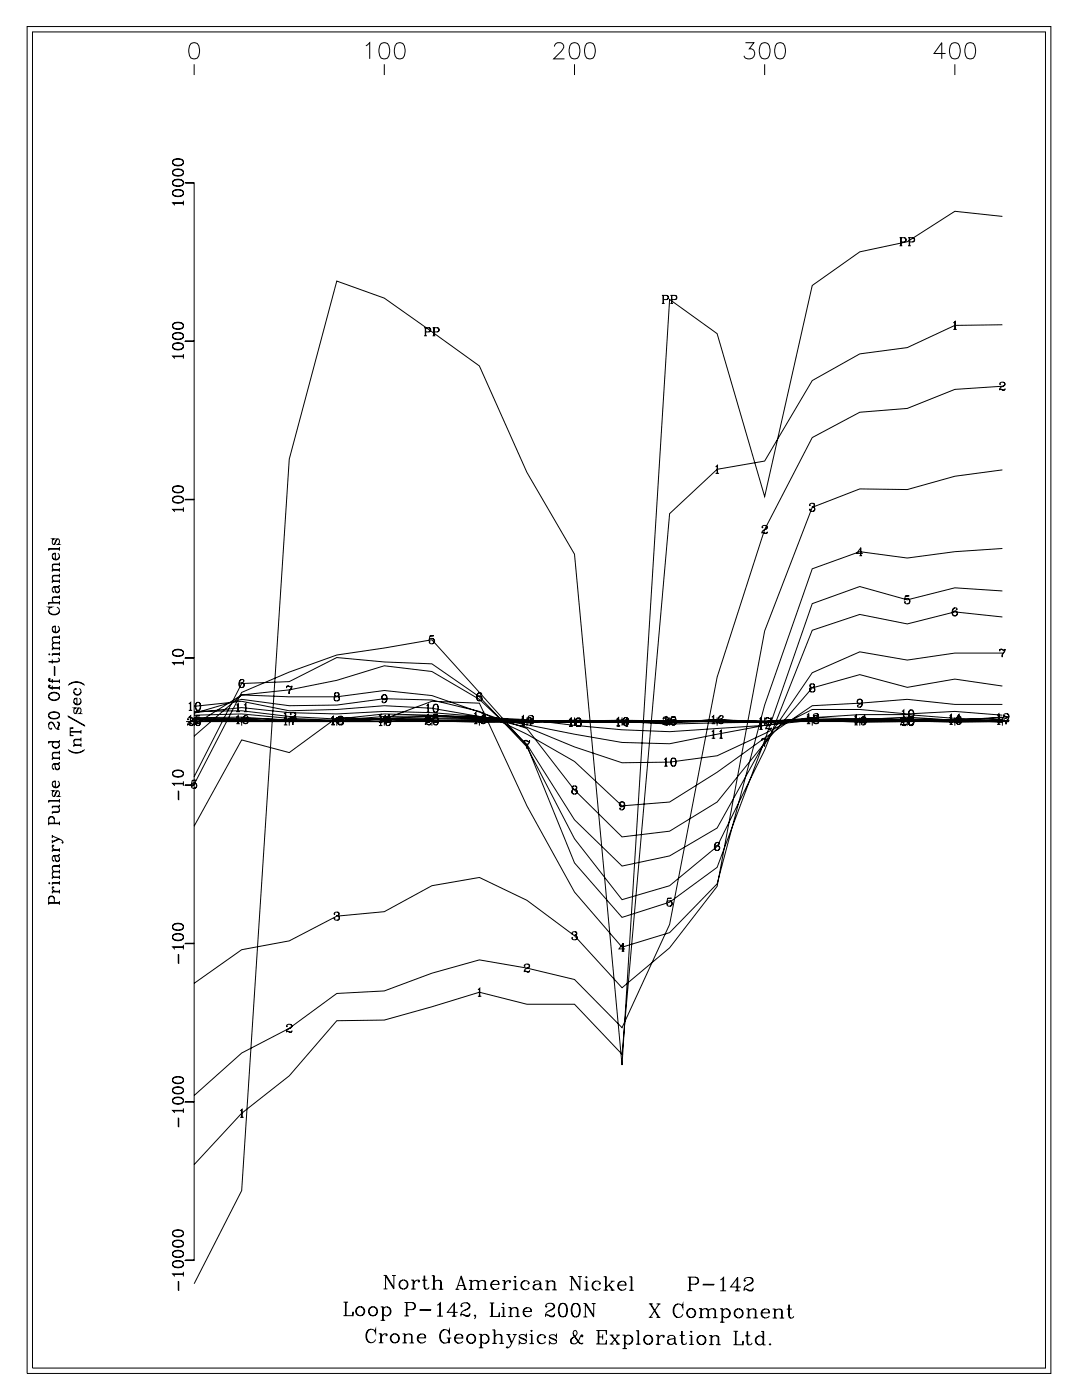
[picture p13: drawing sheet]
<svg xmlns="http://www.w3.org/2000/svg" width="215mm" height="279mm" viewBox="0 0 215 279" stroke-linecap="round" stroke-linejoin="round" font-family="sans-serif">
<g fill="none" stroke="#000" stroke-width=".2">
<path d="M5.4 5.3h204v268.5h-204zM6.5 6.4h201.9v266.3h-201.9zM38.1 8.7a1.05 1.05 0 0 1 1.5 .4 2.68 2.68 0 0 1-.3 2.5 1.06 1.06 0 0 1-1.5-.5 2.68 2.68 0 0 1 .3-2.4zM38.7 12.8v2.2M72.9 9.1l.8-.6v3.2M76 8.7a1.05 1.05 0 0 1 1.5 .4 2.71 2.71 0 0 1-.3 2.5 1.05 1.05 0 0 1-1.5-.5 2.63 2.63 0 0 1 .3-2.4zM76.6 12.8v2.2M79.1 8.7a1.05 1.05 0 0 1 1.5 .4 2.68 2.68 0 0 1-.3 2.5 1.06 1.06 0 0 1-1.6-.5 2.69 2.69 0 0 1 .4-2.4zM110.5 9.3a.83 .83 0 0 1 .6-.8h.6a.79 .79 0 0 1 .5 1.2l-1.8 2h2.1M113.9 8.7a1.05 1.05 0 0 1 1.5 .4 2.7 2.7 0 0 1-.3 2.5 1.06 1.06 0 0 1-1.5-.5 2.68 2.68 0 0 1 .3-2.4zM114.5 12.8v2.2M116.9 8.7a1.05 1.05 0 0 1 1.6 .4 2.63 2.63 0 0 1-.3 2.5 1.05 1.05 0 0 1-1.6-.5 2.71 2.71 0 0 1 .3-2.4z"/>
<path d="M148.6 8.5h1.6l-.9 1.2a1.04 1.04 0 0 1 1.1 1.2 1.04 1.04 0 0 1-1.4 .8l-.4-.1-.3-.5M151.8 8.7a1.05 1.05 0 0 1 1.5 .4 2.68 2.68 0 0 1-.3 2.5 1.05 1.05 0 0 1-1.5-.5 2.65 2.65 0 0 1 .3-2.4zM152.4 12.8v2.2M154.9 8.7a1.05 1.05 0 0 1 1.5 .4 2.69 2.69 0 0 1-.3 2.5 1.06 1.06 0 0 1-1.6-.5 2.68 2.68 0 0 1 .4-2.4zM188.5 10.7h-2.3l1.5-2.2v3.2M189.7 8.7a1.04 1.04 0 0 1 1.5 .4 2.63 2.63 0 0 1-.3 2.5 1.05 1.05 0 0 1-1.5-.5 2.68 2.68 0 0 1 .3-2.4zM190.3 12.8v2.2M192.8 8.7a1.05 1.05 0 0 1 1.5 .4 2.74 2.74 0 0 1-.3 2.5 1.06 1.06 0 0 1-1.6-.5 2.65 2.65 0 0 1 .4-2.4zM34.4 38.6a.97 .97 0 0 0 1.2 .6l.5-.1a.67 .67 0 0 0 .5-.6 .67 .67 0 0 0-.5-.6 1.81 1.81 0 0 0-1.6 .2 .58 .58 0 0 0 .3 .9 1.27 1.27 0 0 0 1.7-.4M34.4 38.4a1.36 1.36 0 0 1 2.1 0M34.4 36.5a1.17 1.17 0 0 0 1.7 .5 .66 .66 0 0 0 .5-.6 .66 .66 0 0 0-.5-.6 1.74 1.74 0 0 0-1.6 .2 .58 .58 0 0 0 .3 .9 1.26 1.26 0 0 0 1.7-.4M34.4 36.3a1.38 1.38 0 0 1 2.1 0"/>
<path d="M34.4 34.5a.97 .97 0 0 0 1.2 .6l.5-.1a.67 .67 0 0 0 .5-.6 .67 .67 0 0 0-.5-.6 1.8 1.8 0 0 0-1.6 .2 .58 .58 0 0 0 .3 .9 1.27 1.27 0 0 0 1.7-.4M34.4 34.3a1.36 1.36 0 0 1 2.1 0M34.4 32.4a1.17 1.17 0 0 0 1.7 .6 .66 .66 0 0 0 .5-.7 .66 .66 0 0 0-.5-.6 1.74 1.74 0 0 0-1.6 .2 .58 .58 0 0 0 .3 1 1.26 1.26 0 0 0 1.7-.5M34.4 32.2a1.36 1.36 0 0 1 2.1 0M36.9 36.4l1.7 .1zM37.1 36.4h1.6v214.8h-1.6M34.5 40.5h2M36.5 40.4h-2.1l.4 .5M36.5 40v.9M131.9 58.9h.9l.4 .3-.1 .4-.9 .1M132.1 58.9v1.6M132.2 58.9v1.6"/>
<path d="M132.8 58.9l.3 .3v.4l-.3 .1M133.6 58.9h.9a.42 .42 0 0 1 .4 .4 .42 .42 0 0 1-.4 .4h-.6M133.8 58.9v1.6M133.9 58.9v1.6M134.5 58.9l.3 .3v.4l-.3 .1M179.3 47.4h.9l.4 .3a.43 .43 0 0 1-.4 .5h-.6M179.3 49h.5M179.5 47.4v1.6M179.6 47.4v1.6M180.2 47.4l.3 .3-.1 .4-.2 .1M181 47.4h.9l.4 .3a.43 .43 0 0 1-.4 .5h-.6M181 49h.5"/>
<path d="M181.2 47.4v1.6M181.3 47.4v1.6M181.9 47.4l.3 .3-.1 .4-.2 .1M199.8 43.1l-9.5-1-9.5 6.1-9.5 2-9.4 6.7-9.5 42.1-9.5-32.5-9.4-6.8-9.5 152.6-9.5-101.8-9.5-16.3-9.5-21.3-18.9-13.5-9.5-3.4-9.5 35.5-9.4 145.8-9.5 18.6M34.4 69.1a1.17 1.17 0 0 0 1.7 .5 .66 .66 0 0 0 .5-.6 .66 .66 0 0 0-.5-.6 1.8 1.8 0 0 0-1.6 .2 .58 .58 0 0 0 .3 .9 1.27 1.27 0 0 0 1.7-.4M34.4 68.9a1.36 1.36 0 0 1 2.1 0M34.4 67.1a.97 .97 0 0 0 1.2 .6l.5-.1a.66 .66 0 0 0 .5-.6 .66 .66 0 0 0-.5-.6 1.74 1.74 0 0 0-1.6 .2 .57 .57 0 0 0 .3 .9 1.26 1.26 0 0 0 1.7-.4M34.4 66.9a1.38 1.38 0 0 1 2.1 0M34.4 65a1.17 1.17 0 0 0 1.7 .5 .66 .66 0 0 0 .5-.6 .66 .66 0 0 0-.5-.6 1.83 1.83 0 0 0-1.6 .2 .58 .58 0 0 0 .3 1 1.26 1.26 0 0 0 1.7-.5M34.4 64.8a1.36 1.36 0 0 1 2.1 0M34.5 71.1h2M36.5 71h-2.1l.4 .5"/>
<path d="M36.5 70.6v.9M36.9 68h1.7zM84.5 65.3h1a.42 .42 0 0 1 .4 .4 .42 .42 0 0 1-.4 .5h-.7M84.5 66.9h.6M84.8 65.3v1.6M85.5 65.3l.3 .3-.1 .4-.2 .2M86.2 65.3h.9a.42 .42 0 0 1 .4 .4 .42 .42 0 0 1-.4 .5h-.6M86.2 66.9h.6M86.4 65.3v1.6M86.5 65.3v1.6M87.1 65.3l.3 .3v.4l-.3 .2M131.9 60.5h.6"/>
<path d="M133.6 60.5h.5M190 64.4l.4-.3v1.6M190 65.7h.7M190.3 64.1v1.6M199.3 76.5l.1 .1h-.2a.55 .55 0 0 1 .6-.4 .55 .55 0 0 1 .5 .4l-.3 .4a.78 .78 0 0 0-.8 .8M199.8 64.7l-9.5 .2-9.5 4.4-9.5 1.2-9.4 5.4-9.5 16-9.5 1.6-9.4 8.9-9.5 107.7-9.5-9.9h-9.5l-9.5-2.4-9.4 2.9-9.5 2.6-9.5 .2-9.5 10.9-9.4 7.5-9.5 10.2M199.8 77l-9.5 .6-9.5 3.8-9.5 .8-9.4 5-9.5 18.3-9.5 29.5-9.4 49.2-9.5 20.6-9.5-9.6-9.5-2.2-9.5-1.7-9.4 2.7-9.5 3.5-9.5 .5-9.5 7-9.4 4.9-9.5 8.5M199.9 76.2l.3 .1v.3l-.6 .5M200.3 77.6l-.2 .1-.9-.1M200.3 77.4l-.1 .4-.7-.2M34.4 99.7a1.17 1.17 0 0 0 1.7 .5 .66 .66 0 0 0 .5-.6 .66 .66 0 0 0-.5-.6 1.72 1.72 0 0 0-1.6 .2 .58 .58 0 0 0 .3 .9 1.26 1.26 0 0 0 1.7-.4M34.4 99.5a1.38 1.38 0 0 1 2.1 0"/>
<path d="M34.4 97.6a.97 .97 0 0 0 1.2 .6l.5-.1a.67 .67 0 0 0 .5-.6 .67 .67 0 0 0-.5-.6 1.83 1.83 0 0 0-1.6 .2 .58 .58 0 0 0 .3 .9 1.26 1.26 0 0 0 1.7-.4M34.4 97.4a1.36 1.36 0 0 1 2.1 0M36.9 99.5l1.7 .1zM142.6 93l.4-.3v1.6M142.6 94.3h.7M142.9 92.8v1.5M199.8 93.7l-9.5 1.2-9.5 2.7-9.5-.1-9.4 3.6-9.5 24.7-9.5 50.9-9.4 12.2-9.5 8-9.5-10.4-9.5-7-9.5-4.6-9.4 1.6-9.5 5.2-9.5 .9-9.5 4.9-9.4 1.8-9.5 6.7M9.7 109.5h2.1M10.4 111a.75 .75 0 0 0 .7 .5 .75 .75 0 0 0 .7-.5M10.4 115.9h1.4M10.4 113.6h1.4M10.8 117l.3 1 .4 .2a.65 .65 0 0 0 0-1.2"/>
<path d="M11 117.7a.42 .42 0 0 0 .4 .4 .42 .42 0 0 0 .4-.4M11 110.4l-.5 .1M11.4 107.4l-.5 1h-.4a.7 .7 0 0 1 .1-.9l.2-.1h-.4l.2 .1M11.5 110.3a.72 .72 0 0 1 .2 1.1 .72 .72 0 0 1-1.1 0 .72 .72 0 0 1 .2-1.1h.2v1.2M11.6 108.4l.2 .1h-.4l.2-.1a.69 .69 0 0 0 .1-.9l-.4-.1-.6 1.1M11.8 119h-1.1a.65 .65 0 0 0 0 1.1M11.8 119.1h-1.1l-.3 .3M11.8 116.7l-.3 .2h-.7l-.3 .2a.7 .7 0 0 0 .1 .9v-.1M11.8 116.6l-.3 .4h-.9M11.8 114.7h-1.1a.65 .65 0 0 0 0 1.1M11.8 114.8h-1.1l-.3 .3M11.8 112.4h-1.1a.66 .66 0 0 0 0 1.1"/>
<path d="M11.8 112.5h-1.1l-.3 .3M11.8 109v.8M11.8 112.1v.7M11.8 113.2v.8M11.8 114.4v.7M11.8 115.5v.7M11.8 118.7v.7M11.8 119.8v.7M11.8 113.5h-1.4v.5M11.8 115.8h-1.4v.4M11.8 109.3h-2.1v.5M34.5 101.6h2"/>
<path d="M36.5 101.5h-2.1l.4 .5M36.5 101.1v.9M151.9 105l.1 .1h-.1a.55 .55 0 0 1 .5-.4 .55 .55 0 0 1 .5 .5l-.3 .3a.79 .79 0 0 0-.7 .8M152.6 104.7l.2 .2 .1 .3-.7 .5M152.9 106.1l-.2 .2-.8-.1M152.9 106l-.1 .3-.7-.2M161.4 100.6v.2l-.1-.2 .2-.2a.6 .6 0 0 1 .8 .1v.4l-.5 .1M162 100.3l.3 .2-.1 .4-.2 .1 .2 .1a.45 .45 0 0 1 .2 .5 .45 .45 0 0 1-.4 .3l-.5-.1-.2-.2 .1-.1v.1M162.3 101.2v.4l-.3 .3M171.3 110.8h.5M171.5 109.3v1.5M172 110.3h-1.3l.9-1.1v1.6"/>
<path d="M180.4 118.8h.8h-.8l-.1 .7a.57 .57 0 0 1 .9-.2 .57 .57 0 0 1 0 .9 .57 .57 0 0 1-.9-.2h.1v.1M180.9 119.3l.2 .1a.57 .57 0 0 1-.2 1M199.8 109.3l-9.5 .7-9.5 1.2-9.5-1.2-9.4 3.4-9.5 27.1-9.5 35.7-9.4 9.7-9.5 2.9-9.5-11-9.5-17.2-9.5-20.4-9.4-.4-9.5 3.5-9.5-.2-9.5 6.9-9.4-2.5-9.5 17.2M199.8 117.8l-9.5-.6-9.5 2.4-9.5-2.7-9.4 3.4-9.5 27.3-9.5 25.3-9.4 6.9-9.5 3.1-9.5-10.9-9.5-23.4-18.9-21.1-9.5 1.7-9.5 1.4-9.5 3.4-9.4 4-9.5 18.3M9.7 138.9a1.11 1.11 0 0 0 1.2 .7 1.11 1.11 0 0 0 .9-.9 1.11 1.11 0 0 0-1.1-.7 1.11 1.11 0 0 0-1 .9 1.23 1.23 0 0 0 2.1 0M9.7 138.7a1.23 1.23 0 0 1 2.1 0M9.7 136.9l.3 .2h1.8M9.7 135.5l.3 .2h1.8M9.7 130.4h.2l-.1 .1zM9.7 121.8a1.21 1.21 0 0 0 2.1 0M9.7 120.2h2.1M9.8 136.7l.1 .1 .1-.1h-.3l.1 .4 .2 .1h1.8"/>
<path d="M9.8 135.3h.2l-.1-.1-.2 .1 .1 .4 .2 .1h1.8M10.4 125.5a.75 .75 0 0 0 .7 .5 .75 .75 0 0 0 .7-.5M10.4 131.4v.9M10.4 135.3v.9M10.4 136.7v.8M10.4 130.4h1.4M10.4 129.3h1.4M10.8 132.9l.1 1.7zM11 124.9l-.5 .1M11.3 121a.79 .79 0 0 1 .5 .9 .79 .79 0 0 1-.8 .6 .94 .94 0 0 1-1-.2 .94 .94 0 0 1-.2-1l.2-.2-.3-.1h.6l-.3 .1M11.5 131.1a.43 .43 0 0 1 .2 .8l-2 .1M11.5 124.8a.71 .71 0 0 1 .2 1.1 .71 .71 0 0 1-1.1 0 .71 .71 0 0 1 .2-1.1h.2v1.2"/>
<path d="M11.8 131.7l-.4 .2h-1.7M11.8 128.1h-1.1a.66 .66 0 0 0 0 1.1M11.8 128.2h-1.1l-.3 .3M11.8 127h-1.1a.65 .65 0 0 0 0 1.1M11.8 127h-1.1l-.3 .4M11.8 126.6v.8M11.8 127.8v.7M11.8 128.9v.7M11.8 130v.7M11.8 135.4v.8M11.8 136.8v.7M11.8 129.2h-1.4v.4"/>
<path d="M11.8 130.3h-1.4v.4M11.8 120.1h-2.1v.4M13.6 136.6a2.2 2.2 0 0 1 3.3 0M13.8 136.4l.4-.2a2.63 2.63 0 0 1 2.5 .2M14.7 139.9a.75 .75 0 0 0 .7 .5 .75 .75 0 0 0 .7-.5M14.7 137.9a.75 .75 0 0 0 .7 .6 .75 .75 0 0 0 .7-.6M15.3 139.3l-.5 .1M15.8 139.2a.71 .71 0 0 1 .2 1 .71 .71 0 0 1-1.1 0 .71 .71 0 0 1 .2-1h.2v1.2M15.8 137.2a.72 .72 0 0 1 .2 1.1 .72 .72 0 0 1-1.1 0 .72 .72 0 0 1 .2-1.1v.2l-.1-.1M34.4 130.2a.97 .97 0 0 0 1.2 .6l.5-.1a.66 .66 0 0 0 .5-.6 .66 .66 0 0 0-.5-.6 1.74 1.74 0 0 0-1.6 .2 .57 .57 0 0 0 .3 .9 1.26 1.26 0 0 0 1.7-.4M34.4 130a1.38 1.38 0 0 1 2.1 0M34.5 132.2h2"/>
<path d="M36.5 132.1h-2.1l.4 .5M36.5 131.7v.9M36.9 131.1l1.7 .1zM39.4 140a.92 .92 0 0 0 0 1.6h.1a.94 .94 0 0 0 0-1.6h-.1a1.04 1.04 0 0 0 0 1.6M39.5 140a1.04 1.04 0 0 1 0 1.6M48.2 135.4a.97 .97 0 0 0-.1 1.6M48.2 136l.4 .5v.3l-.4 .2M48.6 135.7v.1v-.1a.56 .56 0 0 0-.7-.2 .56 .56 0 0 0-.3 .6v.5a.52 .52 0 0 0 .6 .5 .52 .52 0 0 0 .5-.6 .52 .52 0 0 0-.8-.4l-.2 .4M57.1 137l.2-.3 .6 .2 .3-.2-.1 .5a1.29 1.29 0 0 0-.5 1.1M57.1 136.7v.5M57.2 136.8h.3l.4 .1M58.1 137.2a1.15 1.15 0 0 0-.5 1.1"/>
<path d="M67 138.1l-.3 .1v.3a.56 .56 0 0 0 .9 0v-.2a.55 .55 0 0 0-.8-.1l-.1 .3 .3 .3M67 138.8l-.4 .3a.53 .53 0 0 0 .6 .6 .53 .53 0 0 0 .3-.8l-.2-.1M67 138.8l-.3 .3v.4l.3 .2M67.3 138.1l.2 .2-.1 .4-.1 .1M67.3 138.8l.3 .3v.3l-.3 .3M76.5 138.5l-.4 .4 .1 .3 .3 .3M76.7 138.5a.97 .97 0 0 1-.1 1.6M77.1 139a.51 .51 0 0 1-.7 .4 .51 .51 0 0 1-.3-.8 .51 .51 0 0 1 .8-.1 .87 .87 0 0 1 .3 1 .87 .87 0 0 1-.8 .6l-.3-.3 .1-.1v.1M85.7 126.8l.7-.1h-.7l-.2 .8a.57 .57 0 0 1 .9-.2 .57 .57 0 0 1 0 .9 .57 .57 0 0 1-.9-.3h.1v.1M86.1 127.3h.2a.56 .56 0 0 1 .2 .6 .56 .56 0 0 1-.4 .4M95.5 138.1a.97 .97 0 0 0 0 1.6M95.6 138.7l.4 .5-.1 .3-.3 .2"/>
<path d="M95.9 138.3v.2l.1-.2a.56 .56 0 0 0-.7-.2 .56 .56 0 0 0-.3 .7v.4a.52 .52 0 0 0 .6 .6 .52 .52 0 0 0 .4-.7 .52 .52 0 0 0-.7-.3l-.2 .4M161.7 136.3l-.2 .1-.1 .4a.53 .53 0 0 0 .9 0v-.4l-.6-.1a.39 .39 0 0 0-.1 .6l.1 .1M161.7 137l-.4 .3a.54 .54 0 0 0 .6 .6 .54 .54 0 0 0 .5-.6l-.4-.3M161.7 137l-.3 .3 .1 .5 .2 .1M162 136.3a.39 .39 0 0 1 .2 .6l-.2 .1M162 137l.3 .3v.5l-.3 .1M171.3 139.4l-.4 .4 .1 .3 .3 .2M171.4 139.4a.97 .97 0 0 1-.1 1.6M171.8 139.9a.52 .52 0 0 1-.7 .4 .52 .52 0 0 1-.2-.8 .52 .52 0 0 1 .8-.1 .88 .88 0 0 1 .2 1 .88 .88 0 0 1-.8 .6l-.2-.3 .1-.1v.1M190.3 121.2a.97 .97 0 0 0-.1 1.6M190.4 121.8h.1a.51 .51 0 0 1 .3 .6 .51 .51 0 0 1-.4 .4M190.7 121.4v.1l.1-.1a.51 .51 0 0 0-.5-.2 .51 .51 0 0 0-.5 .3 .84 .84 0 0 0 .4 1.3 .5 .5 0 0 0 .6-.4 .5 .5 0 0 0-.4-.6 .5 .5 0 0 0-.6 .4"/>
<path d="M199.2 129.7l.3-.3 .5 .2 .3-.2-.1 .4a1.31 1.31 0 0 0-.4 1.2M199.2 129.4v.4M199.3 129.5h.3l.4 .1M199.8 123l-9.5-1-9.5 2.4-9.5-1.9-9.4 3.1-9.5 23.9-9.5 19.2-9.4 7.8-9.5 2.8-9.5-12.1-9.5-18.3-9.5-10-9.4-6.6-9.5-.4-9.5-.8-9.5 4.8-9.4 .3-9.5 18.6M199.8 130.2h-9.5l-9.5 1.4-9.5-1.7-9.4 4.2-9.5 13.9-9.5 17-9.4 5.6-9.5 2-9.5-9.2-9.5-15-9.5-9-9.4-5.6-9.5-1.1-9.5 2.9-9.5 1.9-9.4 1-9.5 8.2M199.8 136.7l-9.5-1.3-9.5 1.6-9.5-2.5-9.4 2.6-9.5 11-9.5 11.8-9.4 5.8-9.5 1.1-9.5-9.3-9.5-12.3-18.9-6.6-9.5-1-9.5 1.3h-9.5l-9.4-.4-9.5 6M200.2 129.8a1.15 1.15 0 0 0-.5 1.2M9.7 144.4l.1-.2a.47 .47 0 0 1 .7-.1l.4 .7M9.7 142.7a.96 .96 0 0 0 1.2 .6l.5-.1a.66 .66 0 0 0 .5-.6 .66 .66 0 0 0-.5-.6 1.74 1.74 0 0 0-1.6 .2 .58 .58 0 0 0 .3 .9 1.26 1.26 0 0 0 1.7-.4M9.7 142.5a1.38 1.38 0 0 1 2.1 0M9.7 159.7h2.1M10.1 145.2h.1v.2a.73 .73 0 0 1-.5-.8 .73 .73 0 0 1 .6-.7l.4 .4a1.06 1.06 0 0 0 1.1 1.1"/>
<path d="M10.4 156.4a.75 .75 0 0 0 .7 .5 .75 .75 0 0 0 .7-.5M10.4 148.5a.75 .75 0 0 0 .7 .5 .75 .75 0 0 0 .7-.5M10.4 151.2h1.4M10.7 147.9a.68 .68 0 0 0-.1 1 .68 .68 0 0 0 1 0 .68 .68 0 0 0-.1-1M10.8 152.3l.3 1 .4 .1a.65 .65 0 0 0 0-1.1M11 155.8l-.5 .1M11 153a.42 .42 0 0 0 .4 .3 .42 .42 0 0 0 .4-.3M11.3 143.9l.5 .2v.4l-.3 .5M11.4 157.6l-.5 1h-.4a.7 .7 0 0 1 .1-.9l.2-.1h-.4l.2 .1M11.5 155.7a.72 .72 0 0 1 .2 1.1 .72 .72 0 0 1-1.1 0 .72 .72 0 0 1 .2-1.1h.2v1.2M11.5 143.9l.2 .3-.2 .8 .1 .4M11.6 158.6l.2 .1h-.4l.4-.4v-.4l-.2-.3h-.3l-.6 1.1"/>
<path d="M11.8 152l-.3 .2-.9 .1a.69 .69 0 0 0 0 1v-.1M11.8 151.9l-.1 .3-.2 .1h-.9M11.8 150h-1.1a.66 .66 0 0 0 0 1.1M11.8 150.1h-1.1l-.3 .3M11.8 147.5v.4h-2.1M11.8 149.6v.8M11.8 150.8v.7M11.8 159.3v.7M11.8 151.1h-1.4v.4M11.8 159.6h-2.1v.4M11.8 147.8h-2.1v.4M13.6 149.4a2.21 2.21 0 0 0 3.3 0"/>
<path d="M13.6 142.7l3.3 2zM13.8 149.6l.4 .2a2.64 2.64 0 0 0 2.5-.2M14 145.2l.6-.1h-.6v1.5h.6l-.6-.1M14 145.9h2.1M14 145.8h2.1M14.7 148.6h1.4M15.7 141.1l-.6 1.1h-.2l-.2-.3 .1-.6 .3-.2h-.4l.2 .1M15.9 142.1l.2 .1h-.4l.4-.4v-.4l-.2-.3h-.3l-.6 1.1M16.1 147.4h-1.1a.65 .65 0 0 0 0 1.1M16.1 147.4h-1.1l-.3 .4M16.1 148.5h-1.4v.4M16.1 145.5v.7"/>
<path d="M16.1 147v.8M16.1 148.2v.7M34.4 154.3a.97 .97 0 0 0 1.2 .6l.5-.1a.66 .66 0 0 0 .5-.6 .66 .66 0 0 0-.5-.6 1.72 1.72 0 0 0-1.6 .2 .57 .57 0 0 0 .3 .9 1.27 1.27 0 0 0 1.7-.4M34.4 154.1a1.38 1.38 0 0 1 2.1 0M34.5 156.2h2M35.5 157.7l.1 1.7zM36.5 156.1h-2.1l.4 .5M36.5 155.7v.9M36.9 156.4l1.7 .1zM37.1 143.8h2.4M37.5 143.3v.1h-.1a.55 .55 0 0 1 .6-.4 .55 .55 0 0 1 .5 .5l-.3 .3a.79 .79 0 0 0-.8 .8M37.6 140.3l.4-.3v1.6"/>
<path d="M37.6 142.9l.4-.3v1.6M37.6 141.6h.7M37.6 144.2h.7M37.9 140.1v1.5M37.9 142.7v1.5M38.1 143l.2 .2 .1 .3-.6 .4M38.3 155.6l.8-.1h-.8l-.1 .8a.58 .58 0 0 1 .8-.2 .58 .58 0 0 1 0 .9 .58 .58 0 0 1-.8-.2v-.1v.1M38.5 144.4l-.3 .2-.8-.1M38.5 144.2l-.2 .4-.7-.2M38.7 143.8h161.1M38.7 140.8l9.5-1 9.4 1.9 9.5-.3 9.5-.7 9.5 .5 9.4 1.6 9.5 2.2 9.5 3.9 9.5 3.1 9.5-.1 9.4-1.3 9.5-4.4 9.5-4.8h9.4l9.5 .9 9.5-.5 9.5 .8M38.7 142l9.5-1 9.4 1 9.5 .3 9.5-.5 9.5 .2 9.4 .8 28.5 5.2 9.5 .2 18.9-3.6a124.9 124.9 0 0 1 37.9-1.4l9.5 .2"/>
<path d="M38.7 141.8l9.5-.1 9.4 1.1 9.5 .5 9.5-1 18.9 .6 9.5 .5 9.5 1.2 9.5 .9 9.5 .3 18.9-1.2 9.5-1 9.4-.2 9.5-.5 9.5 .7 9.5-.5M38.7 142.6l9.5-.3 9.4 .9 9.5 .4a190.3 190.3 0 0 1 37.9 .1l9.5 .2 9.5-.1 9.5 .5 18.9-.4 9.5-.8 28.4 .5 9.5-.7M38.7 143.1l9.5-.2 9.4 .7 9.5 .1 19-.9 18.9 .9h9.5l19 .4 9.4-.4 9.5 .1a569.1 569.1 0 0 1 37.9-.4l9.5 .5M38.7 143.4l9.5-.2 18.9 .5 9.5-.5h18.9l9.5 .5 19-.1 28.4 .1 9.5-.4 9.4 .5 19-.2 9.5 .1M38.7 143.2l18.9 .6 9.5-.1 9.5-.4 9.5 .3 9.4-.2 19 .4 9.5-.2 9.5 .3 9.4-.5 9.5 .5 9.5-.5 37.9 .3M38.7 143.6l9.5-.2 18.9 .4 9.5-.5 28.4 .5 9.5-.2 19 .3 9.4-.5 9.5 .4 9.5-.2 9.4 .2 28.5-.2M38.7 143v1.6M38.8 156.1h.1a.56 .56 0 0 1 .3 .6 .56 .56 0 0 1-.4 .4M39.1 142.7l.7-.1h-.7l-.2 .8a.58 .58 0 0 1 .9-.2 .58 .58 0 0 1 0 .9 .58 .58 0 0 1-.9-.2l.1-.1v.1M39.4 143a.93 .93 0 0 0 0 1.6h.1a.94 .94 0 0 0 0-1.6h-.1a1.04 1.04 0 0 0 0 1.6M39.5 143.2l.4 .4-.1 .4-.3 .2M39.5 143a1.04 1.04 0 0 1 0 1.6"/>
<path d="M47.1 140.5l.4-.3v1.6M47.1 142.9l.4-.3v1.6M47.1 141.8h.7M47.1 144.2h.7M47.3 143.8h1.7M47.4 140.3v1.5M47.4 142.7v1.5M48.2 143v1.6M48.6 140.5l.4-.3v1.6M48.6 141.8h.7M48.9 142.6a.97 .97 0 0 0 0 1.6M48.9 140.3v1.5"/>
<path d="M49 143.2l.2 .1a.51 .51 0 0 1 .2 .5 .51 .51 0 0 1-.4 .4M49.3 142.9v.1l.1-.1a.51 .51 0 0 0-.5-.3 .51 .51 0 0 0-.4 .4 .84 .84 0 0 0 .4 1.2 .5 .5 0 0 0 .6-.3 .5 .5 0 0 0-.4-.6 .5 .5 0 0 0-.6 .4M56.6 142.3l.3-.3v1.6M56.6 143.2l.3-.3v1.6M56.6 143.6h.7M56.6 144.5h.7M56.8 143.8h1.7M56.9 142.1v2.4M57.6 143v1.6M57.9 143.2l.2-.3 .5 .2 .3-.2v.4a1.3 1.3 0 0 0-.5 1.2M57.9 142.9v.4M57.9 142.3l.1 .1h-.1a.55 .55 0 0 1 .5-.4 .55 .55 0 0 1 .5 .5l-.3 .3a.81 .81 0 0 0-.7 .8"/>
<path d="M57.9 143h.4l.3 .1M58.6 142l.2 .2 .1 .3-.6 .4M58.9 143.3a1.14 1.14 0 0 0-.6 1.2M58.9 143.4l-.2 .1-.6-.1-.2 .1M58.9 143.2l-.1 .4h-.3l-.4-.2M66 143.1l.4-.3v1.6M66 143.2l.4-.3v1.6M66 144.4h.7M66 144.5h.7M66.3 143.8h1.6M66.4 142.8v1.7M67.1 143v1.6"/>
<path d="M67.4 143.1v.1l-.1-.1 .2-.3a.58 .58 0 0 1 .8 .2v.4l-.5 .1M67.7 142.9l-.2 .1-.1 .3a.53 .53 0 0 0 .9 0v-.3h-.7a.39 .39 0 0 0 .1 .6M67.7 143.6l-.4 .3a.54 .54 0 0 0 .7 .6 .54 .54 0 0 0 .3-.8l-.3-.1M67.7 143.6l-.3 .3 .1 .4 .2 .2M68 142.8a.4 .4 0 0 1 .2 .6l-.2 .1h.2a.44 .44 0 0 1 .2 .5 .44 .44 0 0 1-.4 .4l-.5-.1-.2-.2 .1-.2v.2M68 142.9a.39 .39 0 0 1 .2 .6l-.2 .1M68 143.6l.3 .3v.3l-.3 .3M68.3 143.6v.5l-.3 .3M75.5 142.7l.4-.3v1.6M75.5 143.3l.4-.3v1.6M75.5 144h.7M75.5 144.6h.7"/>
<path d="M75.8 143.8h1.6M75.8 142.5v2.1M76.5 144.1h.6M76.6 143v1.6M76.8 142.7v1.4M77.2 143.7h-1.2l.8-1.2v1.6M77.3 143l-.3 .2v.6l.3 .2h.5M77.4 143a.97 .97 0 0 1 0 1.6M77.5 142.5v1.5M77.8 143.6a.52 .52 0 0 1-.7 .4 .52 .52 0 0 1-.2-.8 .52 .52 0 0 1 .8-.1 .87 .87 0 0 1 .2 .9 .87 .87 0 0 1-.8 .6l-.2-.2 .1-.2v.2M78 143.5h-1.2l.8-1.1v1.6M84.8 143.2l.1 .1h-.1a.55 .55 0 0 1 .5-.4 .55 .55 0 0 1 .5 .4l-.3 .4a.79 .79 0 0 0-.7 .8"/>
<path d="M85 140.7l.4-.3v1.6M85 142.7l.4-.3v1.6M85 142h.7M85 144h.7M85.3 143.8h1.6M85.3 140.4v1.6M85.3 142.5v1.5M85.5 142.9l.2 .1 .1 .3-.7 .5M85.8 144.3l-.2 .1-.8-.1M85.8 144.1l-.1 .4-.7-.2M86.1 143v1.6M86.4 142.5l.8-.1h-.8l-.1 .8a.58 .58 0 0 1 .9-.2 .58 .58 0 0 1 0 .9 .58 .58 0 0 1-.9-.2l.1-.2v.2"/>
<path d="M86.8 140.4a.93 .93 0 0 0 0 1.6h.1a.93 .93 0 0 0 0-1.6 .93 .93 0 0 0-.1 1.6M86.8 142.9a.92 .92 0 0 0 0 1.6h.1a.92 .92 0 0 0 0-1.6 .87 .87 0 0 0-.4 1.4l.3 .2M86.9 140.4a1.02 1.02 0 0 1 0 1.6M86.9 144l.4-.5-.1-.3-.3-.3a.98 .98 0 0 1 0 1.6M94.5 142.3l.4-.3v1.6M94.5 142.9l.4-.3v1.6M94.5 143.6h.7M94.5 144.2h.7M94.7 143.8h1.7M94.8 142.1v2.1M95.5 143v1.6M96 142.3l.4-.3v1.6"/>
<path d="M96 143.6h.7M96.3 142.6a.97 .97 0 0 0-.1 1.6M96.3 142.1v1.5M96.4 143.2l.4 .5-.1 .3-.3 .2M96.7 142.9v.1l.1-.1a.51 .51 0 0 0-.5-.3 .51 .51 0 0 0-.4 .4 .84 .84 0 0 0 .3 1.2 .5 .5 0 0 0 .6-.3 .5 .5 0 0 0-.4-.6 .5 .5 0 0 0-.5 .4M103.9 142.9l.4-.3v1.6M103.9 143.3l.4-.3v1.6M103.9 144.2h.7M103.9 144.6h.7M104.2 143.8h1.6M104.3 142.7v1.9M104.5 147.9l.2-.3 .6 .2 .3-.2-.1 .4a1.36 1.36 0 0 0-.5 1.2"/>
<path d="M104.5 147.6v.4M104.6 147.7l.3-.1 .4 .2M105 143v1.6M105.3 143.3l.2-.3 .5 .2 .3-.2-.1 .5a1.3 1.3 0 0 0-.4 1.1M105.3 143v.5M105.3 142.9v.2v-.1a.55 .55 0 0 1 .5-.4 .55 .55 0 0 1 .5 .5l-.3 .3a.79 .79 0 0 0-.7 .8M105.3 143.2l.3-.1 .4 .1M105.5 148a1.14 1.14 0 0 0-.6 1.2M105.9 142.6l.3 .2v.3l-.6 .5M106.2 143.5a1.14 1.14 0 0 0-.5 1.1M106.3 144l-.2 .2-.6-.2-.2 .1M106.3 143.9l-.1 .3-.7-.2"/>
<path d="M113.4 143.4l.4-.3v1.7M113.4 144.8h.7M113.7 143.8h1.6M113.7 143.2v1.6M114.3 156.7h-.2l-.1 .4a.54 .54 0 0 0 1 0v-.2a.55 .55 0 0 0-.8-.2l-.1 .4 .2 .2M114.3 157.3l-.3 .3a.53 .53 0 0 0 .6 .7 .53 .53 0 0 0 .3-.9l-.3-.1M114.3 157.3l-.3 .3v.4l.3 .3M114.5 143v1.6M114.6 156.7l.3 .2v.2l-.3 .2M114.6 157.3l.4 .3v.4l-.4 .3M114.8 143.4v.2l-.1-.2 .2-.2a.61 .61 0 0 1 .8 .2l-.1 .4h-.4M115.1 143.1l-.2 .1-.1 .4a.56 .56 0 0 0 .9 0v-.2a.54 .54 0 0 0-.7-.2l-.1 .4 .2 .2"/>
<path d="M115.1 143.8l-.4 .3a.53 .53 0 0 0 .7 .7 .53 .53 0 0 0 .2-.9l-.2-.1M115.1 143.8l-.3 .3v.3l.3 .4M115.4 143.8l.2-.2v-.2l-.2-.3 .2 .3v.2l-.2 .2 .2 .1a.45 .45 0 0 1 .2 .5 .45 .45 0 0 1-.4 .4l-.5-.1-.2-.3 .1-.1v.1M115.4 143.8l.3 .3-.1 .5-.2 .2 .3-.4-.1-.4M122.9 143.4l.4-.3v1.7M122.9 143.3l.4-.3v1.6M122.9 144.8h.7M122.9 144.6h.7M123.2 143.8h1.6M123.2 143.1v1.7M123.9 159.8l-.4 .5 .1 .3 .3 .2M124 143v1.6"/>
<path d="M124 159.8a.97 .97 0 0 1 0 1.6M124.7 143l-.4 .5 .1 .3 .3 .2M124.7 144.8h.5M124.8 143a.98 .98 0 0 1-.1 1.6M124.9 143.3v1.5M125.2 143.6a.51 .51 0 0 1-.7 .3 .51 .51 0 0 1-.2-.7 .51 .51 0 0 1 .7-.1 .83 .83 0 0 1 .3 1 .83 .83 0 0 1-.9 .5v-.4v.2M125.4 144.3h-1.3l.9-1.2v1.7M132.2 143.2v.1h-.1a.55 .55 0 0 1 .6-.4 .55 .55 0 0 1 .5 .4l-.3 .4a.79 .79 0 0 0-.8 .8M132.4 151.4l.4-.3v1.6M132.4 143.2l.4-.3v1.6M132.4 152.7h.7M132.4 144.5h.7"/>
<path d="M132.6 143.8h1.7M132.7 143v1.5M132.7 151.2v1.5M132.8 142.9l.3 .3a.6 .6 0 0 1-.6 .6M133.2 144.3l-.2 .1-.9-.1M133.2 144.1l-.1 .4-.7-.2M133.5 143v1.6M133.8 143l.8-.1h-.8l-.1 .8a.57 .57 0 0 1 .9-.3 .57 .57 0 0 1 0 .9 .57 .57 0 0 1-.9-.2l.1-.1v.2M134.1 151.1a.93 .93 0 0 0 0 1.6h.2a.93 .93 0 0 0 0-1.6h-.2a1.03 1.03 0 0 0 0 1.6M134.1 142.9a.93 .93 0 0 0 0 1.6h.2a.92 .92 0 0 0 0-1.6h-.2a1.02 1.02 0 0 0 0 1.6M134.3 151.1a1.02 1.02 0 0 1 0 1.6M134.3 142.9a1.02 1.02 0 0 1 0 1.6l.1-.1a.56 .56 0 0 0 .3-.5 .56 .56 0 0 0-.4-.5"/>
<path d="M141.8 145.8l.4-.3v1.6M141.8 142.9l.4-.3v1.6M141.8 147.1h.7M141.8 144.2h.7M142.1 143.8h1.6M142.1 142.7v1.5M142.1 145.6v1.5M142.9 143v1.6M143.4 145.8l.4-.3v1.6M143.4 147.1h.7M143.7 142.6a.97 .97 0 0 0-.1 1.6M143.7 145.6v1.5"/>
<path d="M143.8 143.2l.3 .5v.3l-.3 .2M144.1 142.9v.1v-.1a.51 .51 0 0 0-.5-.3 .51 .51 0 0 0-.4 .4 .84 .84 0 0 0 .4 1.2 .5 .5 0 0 0 .6-.3 .5 .5 0 0 0-.4-.6 .5 .5 0 0 0-.6 .4M151.3 144.1l.4-.3v1.6M151.3 143.3l.4-.3v1.6M151.3 145.4h.7M151.3 144.6h.7M151.6 143.8h1.6M151.6 143.1v2.3M151.9 147.5l.2-.3 .5 .2 .3-.2v.4a1.29 1.29 0 0 0-.5 1.2M151.9 147.2v.4M151.9 147.3h.3l.4 .1M152.4 143v1.6"/>
<path d="M152.6 143.3l.3-.3 .5 .2 .3-.2-.1 .5a1.3 1.3 0 0 0-.4 1.1M152.6 143v.5M152.7 144.1v.1h-.1a.55 .55 0 0 1 .6-.4 .55 .55 0 0 1 .5 .4l-.3 .3a.78 .78 0 0 0-.8 .9M152.7 143.2l.3-.1 .4 .1M152.9 147.6a1.15 1.15 0 0 0-.6 1.2M153.3 143.8l.3 .3a.61 .61 0 0 1-.6 .6M153.6 143.5a1.14 1.14 0 0 0-.5 1.1M153.7 145.2l-.2 .1-.9-.1M153.7 145l-.2 .4-.6-.2M160.8 142.6l.4-.3v1.6M160.8 142.9l.4-.3v1.6M160.8 144.2h.7"/>
<path d="M161.1 142.3v1.9M161.9 143v1.6M162.2 142.6h.1h-.2a.51 .51 0 0 1 .5-.4 .51 .51 0 0 1 .5 .5l-.1 .2h-.4M162.5 142.6l-.2 .1-.1 .4a.56 .56 0 0 0 .9 0v-.2a.56 .56 0 0 0-.8-.2v.4l.2 .2M162.5 143.3l-.4 .3a.53 .53 0 0 0 .7 .7 .53 .53 0 0 0 .2-.9l-.2-.1M162.5 143.3l-.3 .3 .1 .5 .2 .1M162.7 143.8l-1.9 .1M162.8 142.3a.39 .39 0 0 1 .1 .6h-.1l.1 .1a.44 .44 0 0 1 .3 .5 .44 .44 0 0 1-.4 .4l-.5-.1-.2-.2 .1-.2v.2M162.8 142.6l.2 .3v.2l-.2 .2M162.8 143.3l.3 .3-.1 .5-.2 .1M163 143.1l.1 .5-.3 .3M170.3 142.8l.4-.3v1.6"/>
<path d="M170.3 143.2l.4-.3v1.6M170.3 144.1h.7M170.3 144.5h.7M170.5 143.8h1.7M170.6 142.6v1.9M171.3 143v1.6M172 142.9l-.3 .4v.4l.3 .2M172 144.1h.6M172.2 142.9a.97 .97 0 0 1-.1 1.6M172.3 142.7v1.4M172.6 143.4a.52 .52 0 0 1-.7 .4 .52 .52 0 0 1-.3-.7 .52 .52 0 0 1 .8-.1 .87 .87 0 0 1 .3 .9 .87 .87 0 0 1-.8 .6l-.2-.2v-.2v.2M172.7 143.7h-1.2l.8-1.2v1.6"/>
<path d="M179.6 143.3v.2l-.1-.1a.55 .55 0 0 1 .6-.4 .55 .55 0 0 1 .5 .5l-.3 .3a.79 .79 0 0 0-.8 .8M179.7 141.8l.4-.3v1.6M179.7 143.2l.4-.3v1.6M179.7 143.1h.7M179.7 144.5h.7M180 143.8h1.6M180.1 141.6v2.9M180.2 143l.3 .3a.6 .6 0 0 1-.6 .6M180.6 144.4l-.2 .2-.9-.1M180.6 144.2l-.2 .4-.7-.2M180.8 143v1.6M181.2 143l.8-.1h-.8l-.1 .8a.57 .57 0 0 1 .8-.3 .57 .57 0 0 1 0 .9 .57 .57 0 0 1-.8-.2v-.1v.2"/>
<path d="M181.5 141.5a.93 .93 0 0 0 0 1.6h.2a.93 .93 0 0 0 0-1.6h-.2a1.02 1.02 0 0 0 0 1.6M181.5 143a.93 .93 0 0 0 0 1.6h.2a.93 .93 0 0 0 0-1.6 .87 .87 0 0 0-.4 1.5l.2 .1M181.7 141.5a1.02 1.02 0 0 1 0 1.6M181.7 143.4l.1 .1a.56 .56 0 0 1 .3 .5 .56 .56 0 0 1-.4 .5M181.7 143a1.02 1.02 0 0 1 0 1.6M189.2 142.7l.4-.3v1.6M189.2 143.1l.4-.3v1.6M189.2 144h.7M189.2 144.4h.7M189.5 143.8h1.6M189.5 142.5v1.9M190.3 143v1.6"/>
<path d="M190.8 142.7l.3-.3v1.6M190.8 144h.6M191.1 142.8a.97 .97 0 0 0-.1 1.6M191.1 142.5v1.5M191.1 143.4l.4 .4-.1 .3-.3 .3M191.4 143v.1v-.3a.62 .62 0 0 0-.9 .7v.4a.52 .52 0 0 0 .6 .5 .52 .52 0 0 0 .4-.6 .52 .52 0 0 0-.7-.3l-.2 .3M198.7 142.6l.4-.3v1.6M198.7 143.1l.4-.3v1.6M198.7 144.4h.7M199 142.3v2.1M199.8 140.4h-9.5l-9.5-1-9.5 .8-9.4 .5-9.5 6.4-9.5 6.8-9.4 6-9.5 .7-9.5-8.8-9.5-5.5-9.5-4.5-9.4-2.3-9.5-.2-9.5 1.2-9.5 .2-9.4-1.3-9.5 2.8M199.8 143.7l-9.5-.1-9.5 .2h-9.5l-9.4-.4-9.5 .7-9.5-.5-9.4 .1a873.8 873.8 0 0 1-47.4-.1l-9.5 .1-28.4-.1-9.5 .2"/>
<path d="M199.8 143.7l-28.5 .2-9.4-.3-9.5 .2-37.9-.2-9.5 .3-18.9-.2-9.5 .1h-37.9M199.8 143v1.6M200 143.1l.2-.3 .6 .2 .3-.2-.1 .4-.5 .8v.4M200 142.8v.4M200.1 142.6v.1l-.1-.1a.55 .55 0 0 1 .6-.4 .55 .55 0 0 1 .5 .5l-.3 .3a.79 .79 0 0 0-.8 .9M200.1 142.9l.3-.1 .4 .2M200.6 143.8l-1.9 .1M200.7 142.3l.2 .1 .1 .3-.6 .5M201 143.2a1.14 1.14 0 0 0-.5 1.2M201.1 143.6l-.3 .2-.8-.1M201.1 143.5l-.2 .4-.7-.3M9.7 179.1a.58 .58 0 0 1 .6-.4 .58 .58 0 0 1 .5 .4"/>
<path d="M9.7 163.3a.58 .58 0 0 1 .6-.5 .58 .58 0 0 1 .5 .5M9.7 179.9h2.1M9.7 164.2h2.1M9.7 164.1h2.1M9.8 175.9v.2l-.1-.1zM10.4 166.6l1.4 .6a.83 .83 0 0 1 .8 .8h-.2l.1-.1M10.4 177.8h1.4M10.4 166.4v.6M10.4 167.4v.7M10.4 176h1.4M10.4 174.9h1.4M10.4 169.5h1.4"/>
<path d="M10.5 176.9l.1 .1 .1-.1-.2-.1a.58 .58 0 0 0 0 .6 .58 .58 0 0 0 .5 .3M10.5 168.6h.2l-.2-.1a.59 .59 0 0 0 0 .6 .59 .59 0 0 0 .5 .3M10.8 179.9v-.8a.56 .56 0 0 0-.5-.5 .56 .56 0 0 0-.6 .5v1.2M10.8 170.6l.3 1 .4 .1a.65 .65 0 0 0 0-1.1M10.8 164.1l-.1-1.2a.57 .57 0 0 0-.6-.2 .57 .57 0 0 0-.4 .6v1.2M11 171.3a.42 .42 0 0 0 .4 .3 .42 .42 0 0 0 .4-.3M11.5 160.8a.67 .67 0 0 1 0 1.1h-1.1M11.6 167.2l-1.2 .6M11.8 173.7h-1.1a.66 .66 0 0 0 0 1.1M11.8 173.8h-1.1l-.3 .3M11.8 172.6h-1.1a.66 .66 0 0 0 0 1.1M11.8 172.7h-1.1l-.3 .3"/>
<path d="M11.8 170.3l-.3 .2-.9 .1a.7 .7 0 0 0-.1 .9l.2 .1-.1-.1M11.8 170.2l-.1 .3-.2 .1h-.9M11.8 161.5l-.3 .3h-1.1v.4M11.8 160.4v.4h-1.4M11.8 163.8v.7M11.8 169.1v.7M11.8 172.3v.7M11.8 173.4v.7M11.8 174.5v.7M11.8 175.6v.7M11.8 177.4v.7M11.8 179.6v.7"/>
<path d="M11.8 177.7h-1.4v.4M11.8 160.7h-1.4v.4M11.8 169.4h-1.4v.4M11.8 174.8h-1.4v.4M11.8 175.9h-1.4v.4M11.8 167.2l-1.4 .7M124.4 160.4a.52 .52 0 0 1-.7 .4 .52 .52 0 0 1-.2-.8 .52 .52 0 0 1 .8-.1 .83 .83 0 0 1 .2 1 .83 .83 0 0 1-.9 .5v-.4v.2M133.1 179.1l.7-.1h-.7l-.2 .8a.58 .58 0 0 1 .9-.2 .58 .58 0 0 1 0 .9 .58 .58 0 0 1-.9-.2l.1-.1v.1M133.5 179.6l.4 .4-.1 .4-.3 .2M142.9 167.9a.97 .97 0 0 0-.1 1.6M143 168.5l.4 .5-.1 .3-.3 .2M143.3 168.1v.2l.1-.2a.56 .56 0 0 0-.7-.1 .56 .56 0 0 0-.3 .6v.5a.52 .52 0 0 0 .6 .5 .52 .52 0 0 0 .4-.7 .52 .52 0 0 0-.7-.3l-.2 .4"/>
<path d="M9.7 180h2.1M34.4 186.9a1.16 1.16 0 0 0 1.7 .5 .66 .66 0 0 0 .5-.6 .66 .66 0 0 0-.5-.6 1.74 1.74 0 0 0-1.6 .2 .59 .59 0 0 0 .3 .9 1.25 1.25 0 0 0 1.7-.4M34.4 186.7a1.38 1.38 0 0 1 2.1 0M34.4 184.8a.97 .97 0 0 0 1.2 .7l.5-.1a.67 .67 0 0 0 .5-.7 .67 .67 0 0 0-.5-.6 1.8 1.8 0 0 0-1.6 .2 .58 .58 0 0 0 .3 .9 1.27 1.27 0 0 0 1.7-.4M34.4 184.6a1.36 1.36 0 0 1 2.1 0M34.5 188.8h2M35.5 190.3l.1 1.7zM36.5 188.7h-2.1l.4 .5M36.5 188.3v.9M36.9 188l1.7 .1zM66.7 182.1v.2l-.1-.1a.51 .51 0 0 1 .5-.4 .51 .51 0 0 1 .5 .5l-.1 .1-.5 .1M67.3 181.8l.2 .2-.1 .4-.1 .1 .1 .1a.45 .45 0 0 1 .3 .4 .45 .45 0 0 1-.4 .4l-.6-.1-.1-.2 .1-.1v.1"/>
<path d="M67.5 182.6l.1 .5-.3 .3M95.2 197.3l.4-.3v1.6M95.2 198.6h.7M95.5 197v1.6M104.6 192.5v.1l-.1-.1a.55 .55 0 0 1 .5-.4 .55 .55 0 0 1 .6 .5l-.3 .3a.79 .79 0 0 0-.8 .9M105.2 192.2l.2 .1 .1 .3-.6 .5M105.6 193.5l-.3 .2-.8-.1M105.6 193.4l-.2 .4-.7-.3M114 186v.2v-.1a.51 .51 0 0 1 .5-.4 .51 .51 0 0 1 .5 .5l-.1 .1-.5 .1M114.6 185.7l.3 .2v.3l-.3 .2 .2 .1a.44 .44 0 0 1 .2 .5 .44 .44 0 0 1-.4 .3l-.5-.1-.1-.2v-.1v.1M114.9 186.6l.1 .4-.4 .3M123.9 189.6h.5"/>
<path d="M124.1 188.1v1.5M124.6 189.1h-1.2l.8-1.1v1.6M34.4 219.5a1.17 1.17 0 0 0 1.7 .5 .66 .66 0 0 0 .5-.6 .66 .66 0 0 0-.5-.6 1.81 1.81 0 0 0-1.6 .2 .58 .58 0 0 0 .3 .9 1.27 1.27 0 0 0 1.7-.4M34.4 219.3a1.36 1.36 0 0 1 2.1 0M34.4 217.4a.97 .97 0 0 0 1.2 .6l.5-.1a.66 .66 0 0 0 .5-.6 .66 .66 0 0 0-.5-.6 1.74 1.74 0 0 0-1.6 .2 .57 .57 0 0 0 .3 .9 1.26 1.26 0 0 0 1.7-.4M34.4 217.2a1.38 1.38 0 0 1 2.1 0M34.4 215.4a1.17 1.17 0 0 0 1.7 .5 .66 .66 0 0 0 .5-.6 .66 .66 0 0 0-.5-.6 1.8 1.8 0 0 0-1.6 .2 .58 .58 0 0 0 .3 .9 1.27 1.27 0 0 0 1.7-.4M34.4 215.2a1.36 1.36 0 0 1 2.1 0M36.9 219.6l1.7 .1zM57.2 204.5v.1l-.1-.1a.55 .55 0 0 1 .6-.4 .55 .55 0 0 1 .5 .5l-.3 .3a.78 .78 0 0 0-.8 .9M57.8 204.2l.3 .3a.63 .63 0 0 1-.6 .6M58.2 205.5l-.3 .2-.8-.1"/>
<path d="M58.2 205.4l-.2 .4-.7-.3M34.5 221.4h2M35.5 222.9l.1 1.7zM36.5 221.3h-2.1l.4 .5M36.5 220.9v.9M47.9 221.4l.3-.3v1.6M47.9 222.7h.7M48.2 221.2v1.5M34.4 252.1a.97 .97 0 0 0 1.2 .6l.5-.1a.67 .67 0 0 0 .5-.6 .67 .67 0 0 0-.5-.6 1.83 1.83 0 0 0-1.6 .2 .58 .58 0 0 0 .3 .9 1.26 1.26 0 0 0 1.7-.4M34.4 251.9a1.36 1.36 0 0 1 2.1 0M34.4 250a1.16 1.16 0 0 0 1.7 .5 .66 .66 0 0 0 .5-.6 .66 .66 0 0 0-.5-.6 1.72 1.72 0 0 0-1.6 .2 .59 .59 0 0 0 .3 .9 1.25 1.25 0 0 0 1.7-.4M34.4 249.8a1.38 1.38 0 0 1 2.1 0"/>
<path d="M34.4 248a.97 .97 0 0 0 1.2 .6l.5-.1a.67 .67 0 0 0 .5-.6 .67 .67 0 0 0-.5-.6 1.83 1.83 0 0 0-1.6 .2 .58 .58 0 0 0 .3 .9 1.26 1.26 0 0 0 1.7-.4M34.4 247.8a1.36 1.36 0 0 1 2.1 0M34.4 245.9a1.17 1.17 0 0 0 1.7 .5 .66 .66 0 0 0 .5-.6 .66 .66 0 0 0-.5-.6 1.74 1.74 0 0 0-1.6 .2 .58 .58 0 0 0 .3 1 1.26 1.26 0 0 0 1.7-.5M34.4 245.7a1.38 1.38 0 0 1 2.1 0M34.5 254h2M35.5 255.4l.1 1.8zM36.5 253.9h-2.1l.4 .5M36.5 253.5v.9M36.9 251.1l1.7 .1zM68.5 259.5h.9M68.9 259.5l-.1 2.7M69 259.5v2.7"/>
<path d="M76.5 256.9h.7M76.5 254.2h.5l1.5 2.5M76.8 254.2v2.7M78.1 254.2h.8M78.5 254.2v2.7l-1.5-2.4M80.3 255.1a.91 .91 0 0 0-.6 1.4 .91 .91 0 0 0 1.5 0 .91 .91 0 0 0-.7-1.4 .92 .92 0 0 0-.9 .8 .92 .92 0 0 0 .7 1M80.5 255.1a.94 .94 0 0 1 .7 .9 .94 .94 0 0 1-.7 .9M80.6 259.6h1.6a.7 .7 0 0 1 .6 .7 .7 .7 0 0 1-.7 .7h-1M81 259.6v2.7M81.1 259.6v2.7M81.9 256.9h.9M82 255.1h.5v1.8"/>
<path d="M82.2 259.6a.73 .73 0 0 1 .5 .7 .73 .73 0 0 1-.6 .7M82.3 255.1v1.8M83.5 255.3l-.1 .1 .1 .1 .1-.2a.73 .73 0 0 0-.8-.1 .73 .73 0 0 0-.3 .7M84.1 255.2h1M84.5 254.3v2.1l.1 .4a.55 .55 0 0 0 .9-.2M84.6 254.3v2.1l.3 .5M86 257h.9M86 254.3h.6l-.1 2.7M86.4 254.3v2.7M86.6 255.6a.84 .84 0 0 1 1.4 0v1.4M87.4 257h.9M87.4 255.2l.4 .4v1.4"/>
<path d="M87.7 259.8l-.1 2.5M90.5 259.9l-.1 2.5M90.8 257h.7M91 257l.9-2.7 .9 2.7M91.3 256.2h1.1M91.9 254.7l.8 2.3M92.3 257h.8M93 259.7a.67 .67 0 0 1 .4 1l-.9 .5M93.5 257h.8M93.5 255.2h.5v1.8M93.8 255.2v1.8M94 255.6a.84 .84 0 0 1 1.4 0v1.4"/>
<path d="M94.9 257h.8M94.9 255.2l.3 .4v1.4M95.4 255.6a.83 .83 0 0 1 1.4 0v1.4M96.3 257h.9M96.3 255.2l.4 .4-.1 1.4M97.6 259.7h.9M97.9 256h1.6a.88 .88 0 0 0-1.4-.6 .88 .88 0 0 0 .1 1.5 .99 .99 0 0 0 1.3-.3M98 259.7v2.7M98.1 259.7v2.7M98.6 255.2a.94 .94 0 0 0-.7 .9 .94 .94 0 0 0 .7 .9M99.2 255.4l.1 .6M100.1 257h.9"/>
<path d="M100.1 255.2l.5 .1v1.7M100.2 259.8l.1-.1 .1 .1-.1 .2zM100.5 255.3v1.7M101.6 255.4l-.1 .1 .1 .1 .2-.2a.74 .74 0 0 0-.8-.1 .74 .74 0 0 0-.4 .7M102.3 257l.9 .1M102.3 255.3h.5v1.8M102.5 254.5l.2-.1 .1 .1-.1 .1zM102.7 255.3v1.7M104.6 255.3a.94 .94 0 0 0-.7 .9 .94 .94 0 0 0 .7 .9M105.4 255.7l-.2 .1 .2 .1 .1-.1a.9 .9 0 0 0-1.4-.3 .9 .9 0 0 0 0 1.4 .9 .9 0 0 0 1.4-.2M106.5 255.5l-.1 .2 .4-.4h.5l.3 .2 .2 .3v.9l.2 .4M106.7 256a.54 .54 0 0 0-.3 .6 .54 .54 0 0 0 .3 .5"/>
<path d="M107.6 255.5v1.2l.2 .2 .4 .2M107.6 255.8l-1.2 .4-.2 .5a.81 .81 0 0 0 1.4 0M108.7 257.1h.9M108.7 255.3h.5v1.8M109.1 255.3l-.1 1.8M109.2 255.7a.84 .84 0 0 1 1.4 0v1.4M109.9 259.8a.65 .65 0 0 1 .4 1l-.9 .5M110.1 257.1h.9M110.1 255.3l.4 .4-.1 1.4M112.1 259.8a1.25 1.25 0 0 0-.8 1.5l.1 .7a.83 .83 0 0 0 .8 .5 .83 .83 0 0 0 .8-.5 2.25 2.25 0 0 0-.3-2.1 .73 .73 0 0 0-1.2 .4 1.59 1.59 0 0 0 .5 2.2M112.3 259.8l.3 .1a2.08 2.08 0 0 1 0 2.5l-.3 .1M113.5 257.1h.8"/>
<path d="M113.5 254.4h.5l1.6 2.5M113.9 254.4v2.7M114.6 259.8a1.24 1.24 0 0 0-.8 1.5l.2 .7a.83 .83 0 0 0 .7 .5 .83 .83 0 0 0 .8-.5 2.24 2.24 0 0 0-.2-2.1 .73 .73 0 0 0-1.2 .4 1.59 1.59 0 0 0 .5 2.2M114.9 259.8l.2 .1a2.09 2.09 0 0 1 0 2.5l-.2 .1M115.2 254.4h.8M115.6 254.4v2.7l-1.6-2.4M116.3 259.8h.5l1.5 2.5M116.5 257.1h.9M116.5 255.3h.5v1.8M116.7 259.8v2.7M116.7 254.6l.2-.2 .1 .2-.1 .1zM116.9 255.3l-.1 1.8"/>
<path d="M117.9 259.8h.8M118.3 259.8v2.7l-1.5-2.4M118.8 255.4a.94 .94 0 0 0-.7 .8 .94 .94 0 0 0 .7 .9M119.5 255.7l-.1 .2 .1 .1 .2-.1a.9 .9 0 0 0-1.4-.3 .9 .9 0 0 0 0 1.4 .9 .9 0 0 0 1.4-.2M120.3 257.2h.9M120.3 254.5h.5v2.7M120.7 254.5v2.7M121.3 256.1l.8 1.1M121.4 256.1l.8 1.1M121.7 257.2h.8M121.7 255.4h.8M122.1 255.4l-1.3 1.2"/>
<path d="M123.2 256.1l1.6 .1a.88 .88 0 0 0-1.4-.7 .88 .88 0 0 0 .1 1.5 .96 .96 0 0 0 1.3-.2M123.9 255.4a.94 .94 0 0 0-.7 .9 .94 .94 0 0 0 .7 .9M124.5 255.5l.1 .7M125.4 257.2h.9M125.4 254.5h.5v2.7M125.8 254.5v2.7M129.3 259.9h.8M129.6 259.9l1.6 2.7M129.7 259.9l1.7 2.7M130.9 259.9h.7M131.4 259.9l-1.8 2.7M135.1 259.9a1.52 1.52 0 0 0 0 2.7"/>
<path d="M137 257.2h.9M137.1 254.6h1.5a.71 .71 0 0 1 .7 .7 .71 .71 0 0 1-.7 .7h-1M137.4 254.6v2.6M137.6 254.6v2.6M138.6 254.6a.73 .73 0 0 1 .5 .7 .73 .73 0 0 1-.5 .7M140.1 256h2.2v.1h-2.2zM143.6 257.3h1.1M143.6 255.1l.6-.5v2.7M144.1 254.7v2.6M146.5 257.3h.9M146.9 254.9v2.4M147.7 256.5h-2.1l1.4-1.9v2.7"/>
<path d="M148.4 255.1l.2 .2-.2 .1-.1-.1a.92 .92 0 0 1 1-.7 .92 .92 0 0 1 .8 .8 2.23 2.23 0 0 1-1.4 .9l-.3 .2-.1 .8M149.5 254.6a.65 .65 0 0 1 .3 1.1l-.9 .5M150.1 256.9l-.4 .3-1-.3-.4 .1M150.1 256.7l-.3 .6h-.5l-.6-.4M68.4 262.2h2v-.7l-.2 .7M71.7 260.5a.9 .9 0 0 0-.7 1.3 .9 .9 0 0 0 1.5 0 .9 .9 0 0 0-.6-1.3 .91 .91 0 0 0-.9 .7 .91 .91 0 0 0 .6 1M71.9 260.5a.94 .94 0 0 1 .7 .9 .94 .94 0 0 1-.7 .8M73.8 264.9a1.53 1.53 0 0 0 0 2.7M74.2 260.5a.91 .91 0 0 0-.6 1.4 .91 .91 0 0 0 1.5 0 .91 .91 0 0 0-.6-1.4 .92 .92 0 0 0-.9 .8 .92 .92 0 0 0 .6 1M74.5 260.5a.94 .94 0 0 1 .6 .9 .94 .94 0 0 1-.6 .9M74.7 265.3l.2 .4v-.7l-.2 .3a.99 .99 0 0 0-1.1-.3 .99 .99 0 0 0-.7 1 1.18 1.18 0 0 0 .3 1.2 1.18 1.18 0 0 0 1.3 .3l.4-.5M75.5 267.6h.9"/>
<path d="M75.5 265.9h.5v1.7M75.9 263.2h.9M75.9 260.5h.5v2.7M75.9 265.9v1.7M76.3 260.5l-.1 2.7M76.4 260.9a.86 .86 0 0 1 1.2-.2 .86 .86 0 0 1 0 1.3 .86 .86 0 0 1-1.2-.1M77 266l-.1 .1 .1 .1 .2-.2a.74 .74 0 0 0-.8-.1 .74 .74 0 0 0-.4 .7M77.2 260.5a.94 .94 0 0 1 .6 .9 .94 .94 0 0 1-.7 .9M78.6 265.9a.91 .91 0 0 0-.7 1.4 .91 .91 0 0 0 1.6 0 .91 .91 0 0 0-.7-1.4 .92 .92 0 0 0-.9 .7 .92 .92 0 0 0 .7 1.1M78.8 265.9a.95 .95 0 0 1 .7 .9 .95 .95 0 0 1-.7 .9M80.2 267.7h.9M80.2 265.9h.5v1.8"/>
<path d="M80.6 262.3h.9M80.6 265.9v1.8M80.7 266.3a.84 .84 0 0 1 1.4 0v1.4M81.6 267.7h.9M81.6 265.9l.4 .4v1.4M83.3 266.7h1.5a.88 .88 0 0 0-1.4-.6 .88 .88 0 0 0 .1 1.5 .96 .96 0 0 0 1.3-.3M83.7 261l2.1 .1v.1h-2.1zM83.9 265.9a.94 .94 0 0 0-.6 .9 .94 .94 0 0 0 .6 .9M84.6 266l.1 .7M87.1 262.3h1.2M87.1 260.2l.7-.5v2.6M88.5 265a1.52 1.52 0 0 0 0 2.7"/>
<path d="M89 266.7h.9M89.4 266.7v1M89.4 265.4l.2 .4v-.8l-.2 .4a1 1 0 0 0-1.1-.3 1 1 0 0 0-.7 .9 1.18 1.18 0 0 0 .3 1.3 1.18 1.18 0 0 0 1.3 .3l.2-.3M89.6 266.7v1M90.1 262.4h.9M90.7 266.7h1.5a.88 .88 0 0 0-1.3-.6 .88 .88 0 0 0 .1 1.5 .95 .95 0 0 0 1.2-.3M91.2 261.6h-2l1.4-1.9v2.7M91.3 265.9a.94 .94 0 0 0-.6 .9 .94 .94 0 0 0 .6 .9M92 260.2l.1 .1-.1 .1-.1-.1a.92 .92 0 0 1 .9-.7 .92 .92 0 0 1 .9 .8 2.2 2.2 0 0 1-1.5 .9l-.2 .3-.2 .8M92 266.1l.1 .6M93.6 262l-.3 .2-1.1-.2-.4 .1M93.6 261.7l-.2 .7h-.5l-.7-.4"/>
<path d="M93.8 265.9a.91 .91 0 0 0-.7 1.4 .91 .91 0 0 0 1.6 0 .91 .91 0 0 0-.7-1.4 .92 .92 0 0 0-.9 .8 .92 .92 0 0 0 .7 1M94 265.9a.94 .94 0 0 1 .7 .9 .94 .94 0 0 1-.7 .9M94.7 262.4l-.2-.2 .2-.1a.5 .5 0 0 1-.2 .8M95.4 268.6h.9M95.4 266h.6l-.1 2.6M95.8 266v2.6M96 266.3a.85 .85 0 0 1 1.2-.1 .85 .85 0 0 1 0 1.3 .85 .85 0 0 1-1.3-.1M96.7 266a.94 .94 0 0 1 .7 .9 .94 .94 0 0 1-.7 .9M97.6 262.4h1.9v-.8l-.1 .8M98.1 267.8h.9M98.1 265.1h.5v2.7M98.5 265.1v2.7"/>
<path d="M98.6 266.4a.84 .84 0 0 1 1.4 0v1.4M99.5 267.8h.9M99.5 266l.4 .4v1.4M99.9 262.4h.9M99.9 260.6h.5v1.8M100.3 260.6v1.8M100.9 266h.8M101.2 266l.7 1.8M101.3 262.4h.9M101.3 260.6h.5v1.8M101.3 266l.7 1.5M101.7 260.6v1.8"/>
<path d="M101.8 261a.84 .84 0 0 1 1.4 0v1.4M102.2 266h.8M102.7 262.4h.9M102.7 260.6l.4 .4v1.4M102.7 266l-.8 1.8a1.05 1.05 0 0 1-.8 .9l-.2-.2 .2-.1 .1 .1M103.5 266.4l1.4 .8v.4l-.4 .2-.8-.1-.2-.4v.5l.1-.3M104.4 261.4h1.5a.88 .88 0 0 0-1.4-.6 .88 .88 0 0 0 .1 1.5 .96 .96 0 0 0 1.3-.2M104.8 266.3l.1-.3v.5l-.5-.5h-.5l-.4 .3v.2l1.4 .8M105 260.6a.94 .94 0 0 0-.6 .9 .94 .94 0 0 0 .6 .9M105.5 267.8h.9M105.5 266h.5v1.8M105.7 260.8l.1 .6"/>
<path d="M105.8 265.3l.1-.2 .2 .2-.2 .1zM105.9 266v1.8M107.8 266a.95 .95 0 0 0-.6 .9 .95 .95 0 0 0 .6 .9M108.6 266.4l-.1 .1 .1 .2 .1-.1a.91 .91 0 0 0-1.2-.4 .91 .91 0 0 0-.3 1.3 .91 .91 0 0 0 1.3 .2l.2-.3M108.9 260.3l.1 .1-.1 .1-.2-.1a.92 .92 0 0 1 1-.7 .92 .92 0 0 1 .8 .8 2.34 2.34 0 0 1-1.4 .9l-.2 .3-.2 .8M109.5 266.4l1.4 .8v.4l-.4 .2h-.5l-.5-.5v.5l.1-.2M110.5 262.1l-.4 .2-1-.2-.4 .1M110.5 261.8l-.2 .7h-.5l-.7-.4M110.8 266.3l.1-.3v.6l-.1-.3a.86 .86 0 0 0-1.2-.1l-.1 .1 .1 .4 1.3 .6M114.2 266.6a.71 .71 0 0 0-.4 .6 .71 .71 0 0 0 .4 .7M114.2 265.8l1.2 1.7 .5 .4M116 266.2l-.1 .1 .1 .2 .2-.2-.2-.2-.4 .4a1.54 1.54 0 0 1-1.4 1.4l-.4-.2-.1-.6 .1-.3 .8-.5a.68 .68 0 0 0 .3-1l-.3-.1-.2 .1a1 1 0 0 0 .2 1.3l.9 1.1 .5 .2 .1-.3"/>
<path d="M116.3 262.5h.7M118.8 267.9h2.1v-.8l-.2 .8M118.8 265.2h2.1v.8l-.1-.8M119.2 265.2v2.7M119.3 266.5h.8M119.4 265.2l-.1 2.7M120.1 266v1M121.5 267.9h.8M121.5 266.1h.8M121.8 266.1l1.4 1.8M121.9 266.1l1.4 1.8M122.8 267.9h.7"/>
<path d="M122.8 266.1h.8M123.3 266.1l-1.5 1.8M124.1 268.8h.9M124.1 266.1h.5v2.7M124.5 266.1l-.1 2.7M124.6 266.5a.86 .86 0 0 1 1.2-.1 .86 .86 0 0 1 0 1.3 .86 .86 0 0 1-1.2-.2M125.4 266.1a.94 .94 0 0 1 .6 .9 .94 .94 0 0 1-.7 .9M126.7 267.9h.9M126.8 265.2h.5v2.7M127.1 265.2v2.7M129.1 266.2a.9 .9 0 0 0-.7 1.3 .9 .9 0 0 0 1.5 0 .9 .9 0 0 0-.6-1.3 .91 .91 0 0 0-.9 .7 .91 .91 0 0 0 .6 1M129.3 262.6h.8"/>
<path d="M129.3 266.2a.94 .94 0 0 1 .7 .8 .94 .94 0 0 1-.7 .9M130.7 267.9l.9 .1M130.7 266.2h.5v1.7M130.8 262.6h.8M131.1 266.2v1.7M132.3 266.3l-.2 .1 .2 .2 .1-.3a.74 .74 0 0 0-.8-.1 .74 .74 0 0 0-.4 .7M133.3 266.4l-.2 .2v-.2a.85 .85 0 0 1 1.3 0l.2 .3-.1 .9 .3 .4M133.5 266.9a.53 .53 0 0 0-.4 .6 .53 .53 0 0 0 .4 .5M134.4 266.4v1.2l.1 .2 .4 .2M134.4 266.7l-1.3 .4-.1 .5a.8 .8 0 0 0 1.4 0M135.4 266.2h1.1M135.8 265.3v2.2l.2 .4a.55 .55 0 0 0 .9-.3"/>
<path d="M136 260.3l.1 .4v-.8l-.1 .4a1 1 0 0 0-1.2-.3 1 1 0 0 0-.6 .9 1.18 1.18 0 0 0 .2 1.3 1.18 1.18 0 0 0 1.3 .3l.4-.5M136 265.3v2.2l.2 .5M137.4 268h.9M137.4 266.2h.5v1.8M137.6 260.8a.91 .91 0 0 0-.6 1.4 .91 .91 0 0 0 1.5 0 .91 .91 0 0 0-.6-1.4 .92 .92 0 0 0-.9 .8 .92 .92 0 0 0 .6 1M137.8 265.3l.1 .1-.1 .2-.2-.2zM137.8 266.2l-.1 1.8M137.9 260.8a.95 .95 0 0 1 .6 .9 .95 .95 0 0 1-.6 .9M139.3 262.6h.9M139.3 260.8h.5v1.8M139.7 266.2a.91 .91 0 0 0-.7 1.4 .91 .91 0 0 0 1.6 0 .91 .91 0 0 0-.7-1.4 .92 .92 0 0 0-.9 .8 .92 .92 0 0 0 .7 1M139.7 260.8v1.8"/>
<path d="M139.8 261.2a.82 .82 0 0 1 1.4 0v1.4M139.9 266.2a.94 .94 0 0 1 .7 .9 .94 .94 0 0 1-.7 .9M140.7 262.6h.9M140.7 260.8l.4 .4v1.4M141.2 261.2a.83 .83 0 0 1 1.4 0v1.4M141.3 268h.9M141.3 266.2h.5v1.8M141.7 266.2v1.8M141.8 266.6a.82 .82 0 0 1 1.4 0v1.4M142.1 260.8l.4 .4v1.4M142.1 262.6h.9M142.7 268h.9"/>
<path d="M142.7 266.2l.4 .4v1.4M143.5 263.5h.9M143.5 260.9h.5v2.6M143.9 260.9v2.6M144 261.2a.85 .85 0 0 1 1.3-.1 .85 .85 0 0 1 0 1.3 .85 .85 0 0 1-1.3-.1M144.8 260.9a.93 .93 0 0 1 .6 .9 .93 .93 0 0 1-.6 .9M146.2 268h1.9v-.7l-.1 .7M146.2 265.3l.9 .1M146.6 265.3v2.7M146.7 265.3v2.7M147.1 260.9a.91 .91 0 0 0-.6 1.4 .91 .91 0 0 0 1.5 0 .91 .91 0 0 0-.7-1.4 .92 .92 0 0 0-.9 .8 .92 .92 0 0 0 .7 1M147.3 260.9a.95 .95 0 0 1 .7 .9 .95 .95 0 0 1-.7 .9"/>
<path d="M148.5 266.3h1M148.7 260.9h.6l-.1 1.8M148.7 262.7h.9M148.9 265.4v2.1l.1 .4a.55 .55 0 0 0 .9-.2M149 265.4v2.1l.2 .6M149.1 260.9v1.8M149.3 261.3a.83 .83 0 0 1 1.4 0v1.4M150.1 260.9l.4 .4v1.4M150.1 262.7h.9M151.3 266.3a.94 .94 0 0 0-.6 .9 .94 .94 0 0 0 .6 .9M151.7 265.4h.5v2.7M151.8 261.7h1.5a.88 .88 0 0 0-1.3-.6 .88 .88 0 0 0 .1 1.5 .97 .97 0 0 0 1.2-.3"/>
<path d="M152.1 266.7a.85 .85 0 0 0-1.3-.2 .85 .85 0 0 0 0 1.3 .85 .85 0 0 0 1.3-.1M152.1 265.4v2.7h.5M152.5 260.9a.94 .94 0 0 0-.7 .9 .94 .94 0 0 0 .6 .9M153.1 261l.1 .7M153.3 267.9l.2-.1 .1 .1-.1 .2zM154 262.7h.9M154 260.9h.5v1.8M154.4 260.9v1.8M154.5 261.3a.84 .84 0 0 1 1.4 0v1.4M155.4 262.7h.9M155.4 260.9l.4 .4v1.4M156.8 260.9h1"/>
<path d="M157.2 260v2.2l.1 .4a.55 .55 0 0 0 .9-.2M157.3 260v2.2l.3 .5"/>
</g>
</svg>
